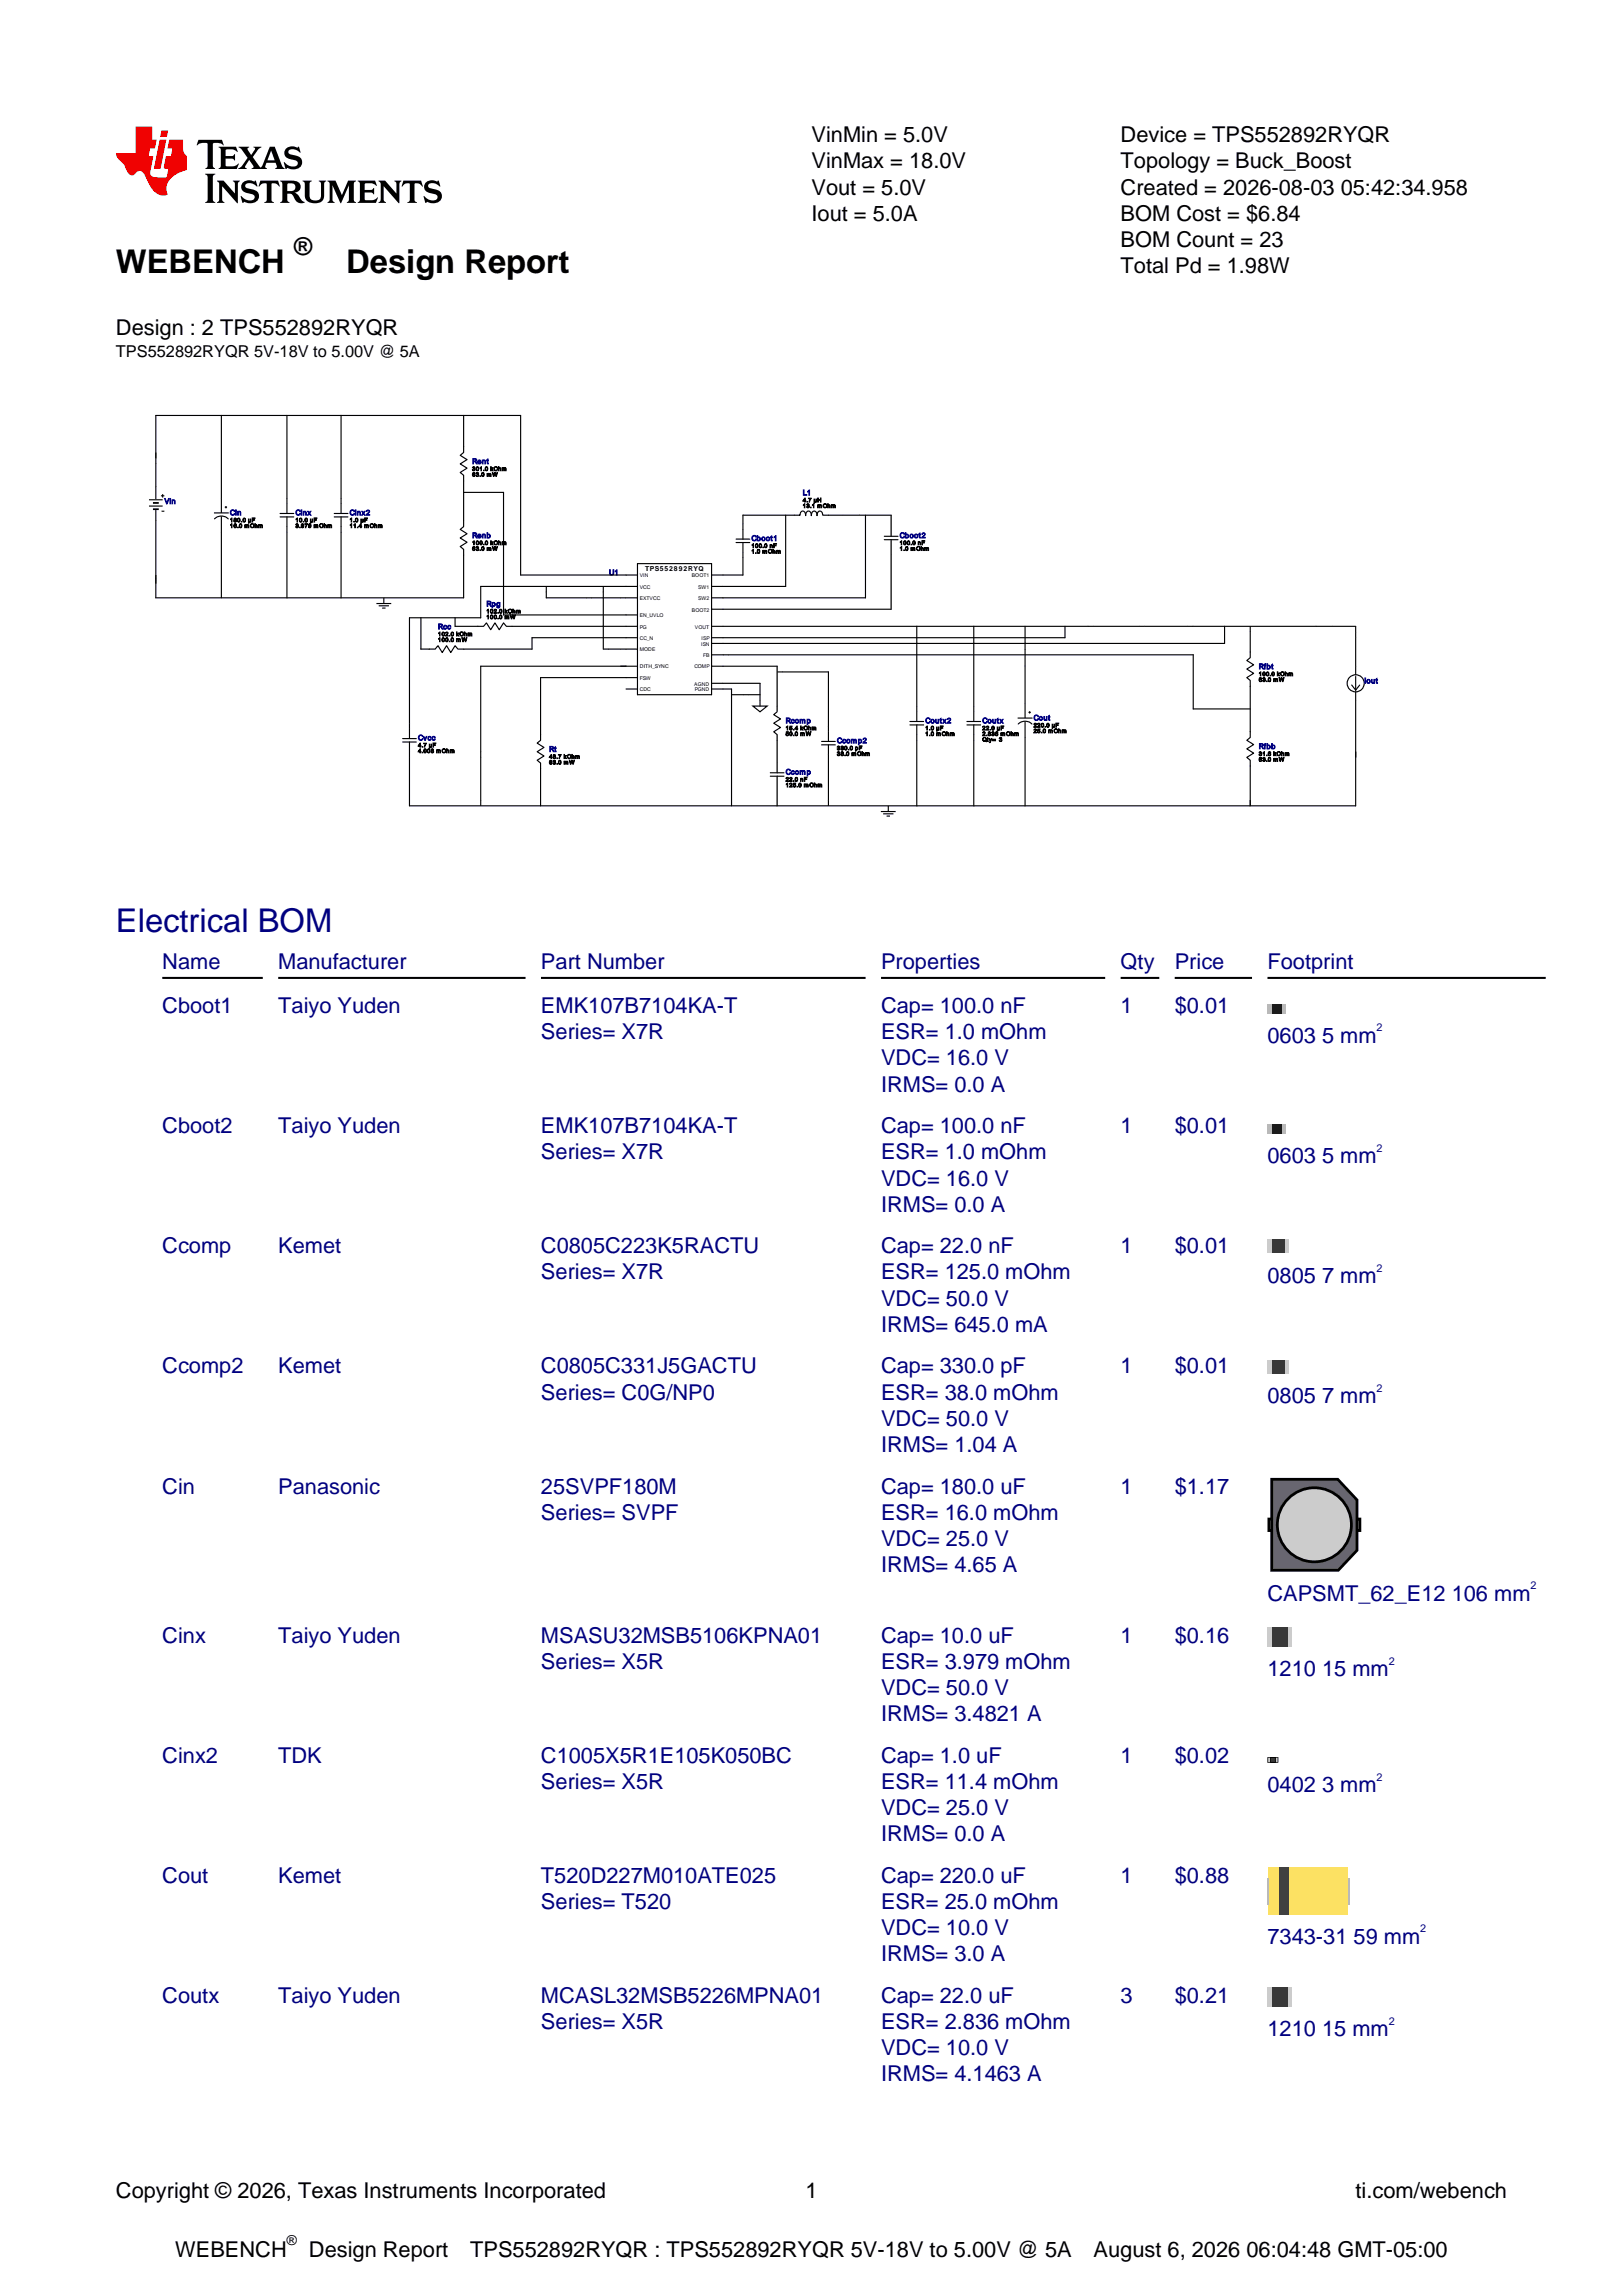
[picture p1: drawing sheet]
<svg xmlns="http://www.w3.org/2000/svg" width="210mm" height="297mm" viewBox="0 0 210 297" stroke-linecap="round" stroke-linejoin="round" font-family="sans-serif">
<defs><g id="words">
<g font-size="4.2">
<text x="15" y="35.3">WEBENCH</text>
<text x="44.8" y="35.3">Design Report</text>
</g>
<text font-size="4.2" fill="#000080" x="15" y="120.6">Electrical BOM</text>
<text font-size="3.2" x="38" y="33">®</text>
<g font-size="2.8">
<text x="105" y="18.4">VinMin = 5.0V</text>
<text x="105" y="21.8">VinMax = 18.0V</text>
<text x="145" y="18.4">Device = TPS552892RYQR</text>
<text x="145" y="21.8">Topology = Buck_Boost</text>
<text x="105" y="25.2">Vout = 5.0V</text>
<text x="105" y="28.6">Iout = 5.0A</text>
<text x="145" y="25.2">Created = 2026-08-03 05:42:34.958</text>
<text x="145" y="28.6">BOM Cost = $6.84</text>
<text x="145" y="32">BOM Count = 23</text>
<text x="145" y="35.3">Total Pd = 1.98W</text>
<text x="15" y="43.4">Design : 2 TPS552892RYQR</text>
<text x="15" y="284.4">Copyright © 2026, Texas Instruments Incorporated</text>
<text x="104.2" y="284.4">1</text>
<text x="175.4" y="284.4">ti.com/webench</text>
<text x="22.7" y="292">WEBENCH</text>
<text x="40" y="292">Design Report</text>
<text x="60.8" y="292">TPS552892RYQR : TPS552892RYQR 5V-18V to 5.00V @ 5A</text>
<text x="141.5" y="292">August 6, 2026 06:04:48 GMT-05:00</text>
</g>
<g font-size="2.8" fill="#000080">
<text x="21" y="125.4">Name</text>
<text x="36" y="125.4">Manufacturer</text>
<text x="70" y="125.4">Part Number</text>
<text x="114" y="125.4">Properties</text>
<text x="145" y="125.4">Qty</text>
<text x="152" y="125.4">Price</text>
<text x="164" y="125.4">Footprint</text>
<text x="21" y="131.1">Cboot1</text>
<text x="36" y="131.1">Taiyo Yuden</text>
<text x="70" y="131.1">EMK107B7104KA-T</text>
<text x="114" y="131.1">Cap= 100.0 nF</text>
<text x="145" y="131.1">1</text>
<text x="152" y="131.1">$0.01</text>
<text x="70" y="134.5">Series= X7R</text>
<text x="114" y="134.5">ESR= 1.0 mOhm</text>
<text x="114" y="137.9">VDC= 16.0 V</text>
<text x="164" y="134.9">0603 5 mm</text>
<text x="114" y="141.3">IRMS= 0.0 A</text>
<text x="21" y="146.6">Cboot2</text>
<text x="36" y="146.6">Taiyo Yuden</text>
<text x="70" y="146.6">EMK107B7104KA-T</text>
<text x="114" y="146.6">Cap= 100.0 nF</text>
<text x="145" y="146.6">1</text>
<text x="152" y="146.6">$0.01</text>
<text x="70" y="150">Series= X7R</text>
<text x="114" y="150">ESR= 1.0 mOhm</text>
<text x="114" y="153.4">VDC= 16.0 V</text>
<text x="164" y="150.5">0603 5 mm</text>
<text x="114" y="156.8">IRMS= 0.0 A</text>
<text x="21" y="162.2">Ccomp</text>
<text x="36" y="162.2">Kemet</text>
<text x="70" y="162.2">C0805C223K5RACTU</text>
<text x="70" y="165.6">Series= X7R</text>
<text x="114" y="162.2">Cap= 22.0 nF</text>
<text x="114" y="165.6">ESR= 125.0 mOhm</text>
<text x="145" y="162.2">1</text>
<text x="152" y="162.2">$0.01</text>
<text x="164" y="166">0805 7 mm</text>
<text x="114" y="169">VDC= 50.0 V</text>
<text x="114" y="172.4">IRMS= 645.0 mA</text>
<text x="21" y="177.7">Ccomp2</text>
<text x="36" y="177.7">Kemet</text>
<text x="70" y="177.7">C0805C331J5GACTU</text>
<text x="114" y="177.7">Cap= 330.0 pF</text>
<text x="145" y="177.7">1</text>
<text x="152" y="177.7">$0.01</text>
<text x="70" y="181.1">Series= C0G/NP0</text>
<text x="114" y="181.1">ESR= 38.0 mOhm</text>
<text x="114" y="184.5">VDC= 50.0 V</text>
<text x="164" y="181.6">0805 7 mm</text>
<text x="114" y="187.9">IRMS= 1.04 A</text>
<text x="21" y="193.3">Cin</text>
<text x="36" y="193.3">Panasonic</text>
<text x="70" y="193.3">25SVPF180M</text>
<text x="70" y="196.7">Series= SVPF</text>
<text x="114" y="193.3">Cap= 180.0 uF</text>
<text x="114" y="196.7">ESR= 16.0 mOhm</text>
<text x="145" y="193.3">1</text>
<text x="152" y="193.3">$1.17</text>
<text x="114" y="200.1">VDC= 25.0 V</text>
<text x="114" y="203.4">IRMS= 4.65 A</text>
<text x="164" y="207.2">CAPSMT_62_E12 106 mm</text>
<text x="21" y="212.6">Cinx</text>
<text x="36" y="212.6">Taiyo Yuden</text>
<text x="70" y="212.6">MSASU32MSB5106KPNA01</text>
<text x="70" y="215.9">Series= X5R</text>
<text x="114" y="212.6">Cap= 10.0 uF</text>
<text x="114" y="215.9">ESR= 3.979 mOhm</text>
<text x="145" y="212.6">1</text>
<text x="152" y="212.6">$0.16</text>
<text x="114" y="219.3">VDC= 50.0 V</text>
<text x="164" y="216.9">1210 15 mm</text>
<text x="114" y="222.7">IRMS= 3.4821 A</text>
<text x="21" y="228.1">Cinx2</text>
<text x="36" y="228.1">TDK</text>
<text x="70" y="228.1">C1005X5R1E105K050BC</text>
<text x="70" y="231.5">Series= X5R</text>
<text x="114" y="228.1">Cap= 1.0 uF</text>
<text x="114" y="231.5">ESR= 11.4 mOhm</text>
<text x="145" y="228.1">1</text>
<text x="152" y="228.1">$0.02</text>
<text x="164" y="232">0402 3 mm</text>
<text x="114" y="234.9">VDC= 25.0 V</text>
<text x="114" y="238.3">IRMS= 0.0 A</text>
<text x="21" y="243.7">Cout</text>
<text x="36" y="243.7">Kemet</text>
<text x="70" y="243.7">T520D227M010ATE025</text>
<text x="114" y="243.7">Cap= 220.0 uF</text>
<text x="145" y="243.7">1</text>
<text x="152" y="243.7">$0.88</text>
<text x="70" y="247">Series= T520</text>
<text x="114" y="247">ESR= 25.0 mOhm</text>
<text x="114" y="250.4">VDC= 10.0 V</text>
<text x="164" y="251.6">7343-31 59 mm</text>
<text x="114" y="253.8">IRMS= 3.0 A</text>
<text x="21" y="259.2">Coutx</text>
<text x="36" y="259.2">Taiyo Yuden</text>
<text x="70" y="259.2">MCASL32MSB5226MPNA01</text>
<text x="70" y="262.6">Series= X5R</text>
<text x="114" y="259.2">Cap= 22.0 uF</text>
<text x="114" y="262.6">ESR= 2.836 mOhm</text>
<text x="145" y="259.2">3</text>
<text x="152" y="259.2">$0.21</text>
<text x="164" y="263.5">1210 15 mm</text>
<text x="114" y="266">VDC= 10.0 V</text>
<text x="114" y="269.4">IRMS= 4.1463 A</text>
</g>
<text font-size="2.1" x="15" y="46.2">TPS552892RYQR 5V-18V to 5.00V @ 5A</text>
<text font-size="1.8" x="37.1" y="290.6">®</text>
<g font-size="1.4" fill="#000080">
<text x="178.1" y="133.5">2</text>
<text x="178.1" y="149">2</text>
<text x="178.1" y="164.6">2</text>
<text x="178.1" y="180.1">2</text>
<text x="198" y="205.7">2</text>
<text x="179.7" y="215.4">2</text>
<text x="178.1" y="230.5">2</text>
<text x="183.8" y="250.1">2</text>
<text x="179.7" y="262">2</text>
</g>
<g font-size="1" fill="#000080">
<text x="21.3" y="65.2">Vin</text>
<text x="61.1" y="60">Rent</text>
<text x="103.9" y="64.1">L1</text>
<text x="29.8" y="66.7">Cin</text>
<text x="38.2" y="66.7">Cinx</text>
<text x="45.2" y="66.7">Cinx2</text>
<text x="61.1" y="69.6">Renb</text>
<text x="97.2" y="70">Cboot1</text>
<text x="116.4" y="69.6">Cboot2</text>
<text x="78.8" y="74.4">U1</text>
<text x="56.7" y="81.4">Rcc</text>
<text x="62.9" y="78.5">Rpg</text>
<text x="162.9" y="86.6">Rfbt</text>
<text x="176.5" y="88.4">Iout</text>
<text x="54.1" y="95.8">Cvcc</text>
<text x="101.7" y="93.6">Rcomp</text>
<text x="119.7" y="93.6">Coutx2</text>
<text x="127.1" y="93.6">Coutx</text>
<text x="133.7" y="93.2">Cout</text>
<text x="71.1" y="97.3">Rt</text>
<text x="101.7" y="100.2">Ccomp</text>
<text x="108.3" y="96.2">Ccomp2</text>
<text x="162.9" y="96.9">Rfbb</text>
</g>
<text font-size=".9" x="83.5" y="73.9">TPS552892RYQ</text>
<g font-size=".7">
<text x="61.1" y="60.9">301.0 kOhm</text>
<text x="61.1" y="61.7">63.0 mW</text>
<text x="103.9" y="65">4.7 µH</text>
<text x="103.9" y="65.7">13.1 mOhm</text>
<text x="29.8" y="67.6">180.0 µF</text>
<text x="29.8" y="68.3">16.0 mOhm</text>
<text x="38.2" y="67.6">10.0 µF</text>
<text x="38.2" y="68.3">3.979 mOhm</text>
<text x="45.2" y="67.6">1.0 µF</text>
<text x="45.2" y="68.3">11.4 mOhm</text>
<text x="61.1" y="70.5">100.0 kOhm</text>
<text x="61.1" y="71.2">63.0 mW</text>
<text x="97.2" y="70.9">100.0 nF</text>
<text x="97.2" y="71.6">1.0 mOhm</text>
<text x="116.4" y="70.5">100.0 nF</text>
<text x="116.4" y="71.2">1.0 mOhm</text>
<text x="82.8" y="74.7">VIN</text>
<text x="82.8" y="76.2">VCC</text>
<text x="82.8" y="77.7">EXTVCC</text>
<text x="89.5" y="74.7">BOOT1</text>
<text x="90.3" y="76.2">SW1</text>
<text x="90.3" y="77.7">SW2</text>
<text x="56.7" y="82.3">102.0 kOhm</text>
<text x="56.7" y="83">100.0 mW</text>
<text x="62.9" y="79.4">102.0 kOhm</text>
<text x="62.9" y="80.1">100.0 mW</text>
<text x="82.8" y="79.9">EN_UVLO</text>
<text x="82.8" y="81.3">PG</text>
<text x="82.8" y="82.8">CC_N</text>
<text x="89.5" y="79.1">BOOT2</text>
<text x="89.9" y="81.3">VOUT</text>
<text x="90.7" y="83.6">ISN</text>
<text x="90.8" y="82.8">ISP</text>
<text x="82.8" y="84.3">MODE</text>
<text x="82.8" y="86.5">DITH_SYNC</text>
<text x="82.8" y="88">FSW</text>
<text x="82.8" y="89.5">CDC</text>
<text x="89.8" y="88.7">AGND</text>
<text x="89.8" y="86.5">COMP</text>
<text x="89.9" y="89.5">PGND</text>
<text x="91" y="85">FB</text>
<text x="162.9" y="87.5">100.0 kOhm</text>
<text x="162.9" y="88.2">63.0 mW</text>
<text x="101.7" y="94.5">15.4 kOhm</text>
<text x="101.7" y="95.2">50.0 mW</text>
<text x="119.7" y="94.5">1.0 µF</text>
<text x="119.7" y="95.2">1.0 mOhm</text>
<text x="127.1" y="94.5">22.0 µF</text>
<text x="127.1" y="95.2">2.836 mOhm</text>
<text x="127.1" y="96">Qty= 3</text>
<text x="133.7" y="94.1">220.0 µF</text>
<text x="133.7" y="94.8">25.0 mOhm</text>
<text x="54.1" y="96.7">4.7 µF</text>
<text x="54.1" y="97.4">4.008 mOhm</text>
<text x="71.1" y="98.2">48.7 kOhm</text>
<text x="71.1" y="98.9">63.0 mW</text>
<text x="101.7" y="101.1">22.0 nF</text>
<text x="101.7" y="101.9">125.0 mOhm</text>
<text x="108.3" y="97.1">330.0 pF</text>
<text x="108.3" y="97.8">38.0 mOhm</text>
<text x="162.9" y="97.8">31.6 kOhm</text>
<text x="162.9" y="98.5">63.0 mW</text>
</g>
</g></defs>
<path d="M55.2 23.5a.81 .81 0 0 0-.3 .9 .81 .81 0 0 0 .8 .6l.7 .2 .2 .3a.65 .65 0 0 1-1 .4l-.3-.1-.4-.5-.1 .1 .2 .9h.2l.1-.2a1.41 1.41 0 0 0 1.8-.4 .87 .87 0 0 0-.8-1.2l-.7-.2-.2-.2a.57 .57 0 0 1 .8-.4l.7 .5 .1-.1-.2-.7h-.2v.1a1.29 1.29 0 0 0-1.4 0zM52.2 23.4l-.2 .7v.1a.78 .78 0 0 1 1-.5v2.1v.2l-.3 .2v.1h1.2v-.1l-.2-.2-.1-.2 .1-2.1a.83 .83 0 0 1 .9 .5l.1-.1-.2-.7zM49 23.4l.2 .3 .1 .1v2l-.1 .2-.2 .2v.1h.9v-.1l-.2-.2-.1-.2 .1-1.7 1.9 2.2h.1v-2.5l.2-.4h-.9l.3 .2v1.4l-1.5-1.6zM46.3 23.4v.1l.2 .1 .1 .2v2l-.1 .2-.2 .2v.1h2.3l.3-.7-.1-.1a1.45 1.45 0 0 1-1.6 .4v-1h.9l.2 .2h.1v-.8h-.1l-.2 .3h-.9v-.8a1.59 1.59 0 0 1 1.5 .3l.1-.1-.3-.6zM42.4 23.4v.1l.2 .1 .1 .2v2l-.1 .2-.2 .3h.9l-.3-.3v-.2v-1.8l1.1 2.3 1-2.3v1.8v.2l-.2 .3h1.2v-.1l-.3-.2v-.2v-2v-.2l.3-.1v-.1h-1.1l-.8 1.8-.8-1.8zM39.2 23.4v.1l.2 .1v.2v1.5a1.24 1.24 0 0 0 1.7 1 .9 .9 0 0 0 .8-1l.1-1.7 .2-.2h-1v.1l.3 .1v.2v1.5a.76 .76 0 0 1-.6 .7 .76 .76 0 0 1-.8-.4v-1.8v-.2l.2-.1v-.1zM37.2 23.8a1.01 1.01 0 0 1 1 .1 .52 .52 0 0 1 0 .6 .52 .52 0 0 1-.5 .2h-.5zM36.3 23.4v.1l.2 .1v.2v2v.2l-.2 .2v.1h1.2v-.1l-.3-.2v-.9a.71 .71 0 0 1 .9 .6 .83 .83 0 0 0 1.3 .4 1.13 1.13 0 0 1-.7-.7l-.2-.2-.4-.3a.78 .78 0 0 0 .7-.4 .78 .78 0 0 0-.1-.9l-.6-.2zM33.7 23.4l-.2 .7v.1a.78 .78 0 0 1 1-.5v2.1v.2l-.3 .2v.1h1.2v-.1l-.2-.2-.1-.2 .1-2.1a.83 .83 0 0 1 .9 .5l.1-.1-.2-.7zM31.5 23.5a.81 .81 0 0 0-.3 .9 .81 .81 0 0 0 .8 .6l.8 .2 .2 .3a.65 .65 0 0 1-1 .4l-.3-.1-.5-.5-.1 .1 .3 .9h.1l.1-.2a1.41 1.41 0 0 0 1.9-.4 .87 .87 0 0 0-.9-1.2l-.7-.2-.2-.2a.57 .57 0 0 1 .9-.4l.6 .5 .1-.1-.2-.7h-.1l-.1 .1a1.29 1.29 0 0 0-1.4 0zM28.1 23.4l.2 .3 .1 .1v2l-.1 .2-.2 .2v.1h.9v-.1l-.2-.2-.1-.2 .1-1.7 1.9 2.2h.1v-2.5l.2-.4h-.9l.3 .2v1.4l-1.5-1.6zM26.6 22.5v.1l.2 .1 .1 .3v2.8l-.1 .2-.2 .2v.1h1.3v-.1l-.3-.2-.1-.2v-2.8l.1-.3 .3-.1v-.1zM37.1 19.2a.81 .81 0 0 0-.3 .9 .81 .81 0 0 0 .8 .5l.7 .2 .2 .3a.64 .64 0 0 1-.9 .4l-.3-.1-.5-.4h-.1l.2 .9h.2l.1-.2a1.4 1.4 0 0 0 1.8-.4 .87 .87 0 0 0-.8-1.2l-.7-.2-.2-.2a.57 .57 0 0 1 .8-.4l.7 .5 .1-.1-.2-.7h-.2v.1a1.28 1.28 0 0 0-1.4 .1zM35.1 19.5l.4 1.2h-.9zM30.9 19v.1l.4 .3 .7 1-.6 1-.2 .2-.4 .2v.1h1.1l-.2-.3 .5-.9 .6 .9-.2 .2v.1h1.9l-.2-.3 .2-.5h1.2l.1 .5-.2 .3h1.2l-.3-.5-1-2.4h-.6l-.9 2.3-.3 .4-1-1.4 .6-.9 .5-.3v-.1h-1l.2 .2-.5 .9-.5-.8 .2-.3zM28.3 19v.1l.2 .1 .1 .3v1.9l-.1 .2-.2 .2v.1h2.3l.3-.7-.1-.1a1.45 1.45 0 0 1-1.6 .4v-1l.9 .1 .2 .2h.1v-.8h-.1l-.2 .2h-.9v-.8a1.58 1.58 0 0 1 1.5 .3l.1-.1-.3-.6zM25.7 18.1l-.3 .7h.1a1.15 1.15 0 0 1 1.3-.3l.1 2.9-.1 .2-.2 .2v.1h1.2v-.1l-.2-.2-.1-.2v-2.7l.1-.2h.2a1.06 1.06 0 0 1 1.1 .3h.1l-.3-.7z" fill="#000"/>
<path d="M20.9 16.9l-.2 .8h.9l.2-.8zM20.7 18.1l-.8 3.8h.9l.7-3.8zM17.6 16.4v3.4h-2.6a2.07 2.07 0 0 0 .9 1.4l.4 .6a1.11 1.11 0 0 0 .8 .9l.3-.1a.73 .73 0 0 1 .6-.4 .73 .73 0 0 1 .7 .4l.2 .4a3.4 3.4 0 0 0 1.8 2.2 1.3 1.3 0 0 0 1 0 1.84 1.84 0 0 1 .8-2.4l.8-.5 .9-.3v-1.8a1.13 1.13 0 0 1-.5-1v-1.1h-1.8l-.2 1.1h.6l-.2 1h-.6l-.3 1.2a.38 .38 0 0 0 .2 .5h.4l-.2 1.1a4 4 0 0 1-2-.2 1.19 1.19 0 0 1-.1-1l.3-1.6h-.6l.2-1h.6l.3-1.1h-.6v-1.7z" fill="#f00000"/>
<g fill="none" stroke="#000" stroke-width=".15">
<path d="M20.2 58.6v.7M60 57.8v.8l-.5 .3 .9 .6-.9 .5 .9 .6-.9 .5 .5 .4v.7M20.2 74.4v.8M27.7 66.4h1.9M27.8 67.2a1.25 1.25 0 0 1 1.7 0M28.6 64.5v1.9M28.6 66.8v2.1M29.1 65.6h.3M29.2 65.5v.3M36.2 66.5h1.8M36.2 66.9h1.8M37.1 64.5v2"/>
<path d="M37.1 66.9v2M43.2 66.5h1.8M43.2 66.9h1.8M44.1 64.5v2M44.1 66.9v2M70.7 75.9v1.5h11.8M81 79.6h1.5M81 74.4h1.5M81 75.9h1.5M82.5 72.9h9.6v17h-9.6zM92.1 77.4h1.4M92.1 74.4h1.4"/>
<path d="M92.1 75.9h1.4M92.1 78.8h1.4M102.8 66.7h.7M103.5 66.6a.4 .4 0 0 1 .4-.4 .4 .4 0 0 1 .3 .5v-.1a.39 .39 0 0 1 .5-.4 .39 .39 0 0 1 .3 .5v-.1a.39 .39 0 0 1 .4-.4 .39 .39 0 0 1 .3 .5v-.1a.39 .39 0 0 1 .4-.5 .39 .39 0 0 1 .4 .6h.7M109 66.7h2.2M52.1 95.6h1.8M52.1 96h1.8M53 93.6v2M53 96v2M69.9 95.1v.7l-.4 .4 .9 .5-.9 .6 .9 .5-.9 .6 .4 .4v.7M81 81.1h1.5M81 84h1.5"/>
<path d="M81 82.5h1.5M81 87.7h1.5M81 89.2h1.5M82.5 86.2h-20.3v18.1M92.1 81.1h1.4M92.1 86.2h1.4M92.1 82.5h1.4M92.1 89.2h1.4M92.1 83.3h1.4M92.1 84.7h62.3v7h7.4M92.1 88.4h1.4M100.6 91.4v.7l-.5 .4 .9 .5-.9 .6 .9 .5-.9 .6 .5 .4v.7"/>
<path d="M100.6 98v2M100.6 87h6.6v9M106.3 96h1.8M106.3 96.4h1.8M107.2 96.4v7.9M117.7 93.4h1.8M117.7 93.8h1.8M118.6 91.4v2M118.6 93.8v2M125.1 93.4h1.8M125.1 93.8h1.8M126 91.4v2"/>
<path d="M126 93.8v2M132.6 84v2.2M161.8 81.1v4l-.5 .4 .9 .5-.9 .6 .9 .5-.9 .6 .5 .4v7.3l-.5 .4 .9 .6-.9 .5 .9 .6-.9 .5 .5 .4v5.9M170.2 81.1h2.3M175.4 81.1v.7M175.4 97.3v.7M99.7 100h1.7M99.7 100.5h1.7M100.6 100.5v1.9M114 105h1.9M114.3 105.3h1.3M114.7 105.6h.5"/>
<path d="M114.9 104.3v.7"/>
</g>
<path d="M97.4 91.4h1.9l-1 .7z" fill="#fff"/>
<g fill="none" stroke="#000" stroke-width=".15">
<path d="M28.6 53.8v10.7M37.1 53.8v10.7M44.1 53.8v10.7M60 53.8v4M19.3 64.7h1.7M19.3 65.5h1.7M19.8 65h.7M19.8 65.1h.7M19.8 65.9h.7M20.2 64.6v-10.8h47.2v20.6h13.6M20.8 64.2h.5M20.9 66.2h.4"/>
<path d="M21 63.9v.5M28.6 68.9v8.5M37.1 68.9v8.5M44.1 68.9v8.5M48.7 78.1h1.9M49 78.4h1.3M49.4 78.7h.5M49.7 77.4v.7M54.5 79.9v4.1h1.8l.4-.4 .5 .8 .6-.8 .5 .8 .6-.8 .4 .4h9.5v-1.5h12.2M58.9 79.9v1.2h3.7l.3-.5 .6 .9 .5-.9 .6 .9 .6-.9 .3 .5h15.5M60 62.2v5.9l-.5 .4 .9 .6-.9 .5 .9 .6-.9 .5 .5 .4v6.3h-39.8v-11.4M60 63.7h5.2v15.9h15.8"/>
<path d="M78.1 75.9v8.1h2.9M81 75.9h-18.8v4h-9.2v13.7M95.2 69.8h1.8M95.2 70.2h1.8M96.1 70.2v4.2h-2.6M101.7 66.7v9.2h-8.2M102.8 66.7h-6.7v3.1M107.2 66.7h1.8M111.2 66.7h4.1v2.7M112 66.7v10.7h-18.5M114.4 69.8h1.8M114.4 69.4h1.8"/>
<path d="M115.3 69.8v9h-21.8M69.9 99.5v4.8M81 87.7h-11.1v7.4M93.5 88.4h4.8v3M93.5 81.1h76.7M93.5 86.2h7.1v5.2M93.5 89.2h1.2v15.1M94.7 89.9h3.6M97.4 91.4h1.9l-1 .7zM100.6 95.8v2.2M118.6 81.1v10.3M118.6 95.8v8.5"/>
<path d="M126 81.1v10.3M126 95.8v8.5M131.7 92.9h1.9M131.8 93.7a1.25 1.25 0 0 1 1.7 0M132.6 81.1v2.9M132.6 86.2v6.7M132.6 93.4v10.9M133.1 92.2h.3M133.2 92v.3M137.8 81.1v1.4h-44.3M158.4 81.1v2.2h-64.9M172.5 81.1h2.9"/>
<path d="M174.9 88.7l.5 .6M175.4 87.3a1.11 1.11 0 0 0-1.1 1.1 1.11 1.11 0 0 0 1.1 1.1M175.4 87.3a1.11 1.11 0 0 1 1.1 1.1 1.11 1.11 0 0 1-1.1 1.1M175.4 89.5v14.8h-122.4v-6.3M175.4 81.8v5.5M175.4 87.5v1.8M175.9 88.7l-.5 .6M100.6 102.4v1.9"/>
</g>
<path d="M16 126.6h3" fill="none" stroke="#fff" stroke-width=".26"/>
<path d="M21 126.6h13M36 126.6h32M70 126.6h42M114 126.6h29M145 126.6h5M152 126.6h10M164 126.6h36" fill="none" stroke="#000" stroke-width=".26"/>
<path d="M164 130h2.4v1.2h-2.4z" fill="#b3b3b3"/>
<path d="M164.6 130h1.2v1.2h-1.2z" fill="#1a1a1a"/>
<path d="M164 145.5h2.4v1.2h-2.4z" fill="#b3b3b3"/>
<path d="M164.6 145.5h1.2v1.2h-1.2z" fill="#1a1a1a"/>
<path d="M164 160.4h2.8v1.8h-2.8z" fill="#cbcbcb"/>
<path d="M164.6 160.4h1.6v1.8h-1.6z" fill="#363636"/>
<path d="M164 176h2.8v1.7h-2.8z" fill="#cbcbcb"/>
<path d="M164.6 176h1.6v1.7h-1.6z" fill="#363636"/>
<path d="M164.2 196.6h11.8v1.5h-11.8z" fill="#ccc"/>
<path d="M164.2 196.6h11.8v1.5h-11.8z" fill="none" stroke="#000" stroke-width=".35"/>
<path d="M164.5 191.4h8.6l2.5 2.7v6.5l-2.4 2.6h-8.7z" fill="#666"/>
<path d="M164.5 191.4h8.6l2.5 2.7v6.5l-2.4 2.6h-8.7z" fill="none" stroke="#000" stroke-width=".35"/>
<circle cx="170.1" cy="197.3" r="4.8" fill="#ccc"/>
<circle cx="170.1" cy="197.3" r="4.8" fill="none" stroke="#000" stroke-width=".35"/>
<path d="M164 210.5h3.2v2.6h-3.2z" fill="#cbcbcb"/>
<path d="M164.6 210.5h2v2.6h-2z" fill="#363636"/>
<path d="M164 227.4h1.4v.7h-1.4z" fill="#cbcbcb"/>
<path d="M164.4 227.4h.7v.7h-.7z" fill="#363636"/>
<g fill="#000">
<path d="M164.4 227.5h.6v.5h-.6zM164.4 227.4v.7h.7v-.7z"/>
<path d="M164.1 227.5h1.2v.5h-1.2zM164 227.4v.7h1.4v-.7z"/>
</g>
<path d="M164.1 241.6h10.3v6.2h-10.3z" fill="#fce163"/>
<path d="M174.5 243.1v3.4" fill="none" stroke="#000" stroke-width=".14"/>
<path d="M174.5 243.1v3.4" fill="none" stroke="#b3b3b3" stroke-width=".14"/>
<path d="M165.5 241.6h1.3v6.2h-1.3z" fill="#754c24"/>
<path d="M164.1 243.1v3.4" fill="none" stroke="#000" stroke-width=".14"/>
<path d="M164.1 243.1v3.4" fill="none" stroke="#b3b3b3" stroke-width=".14"/>
<path d="M164 257.2h3.2v2.5h-3.2z" fill="#cbcbcb"/>
<path d="M164.6 257.2h2v2.5h-2z" fill="#363636"/>
<use href="#words"/>
</svg>
